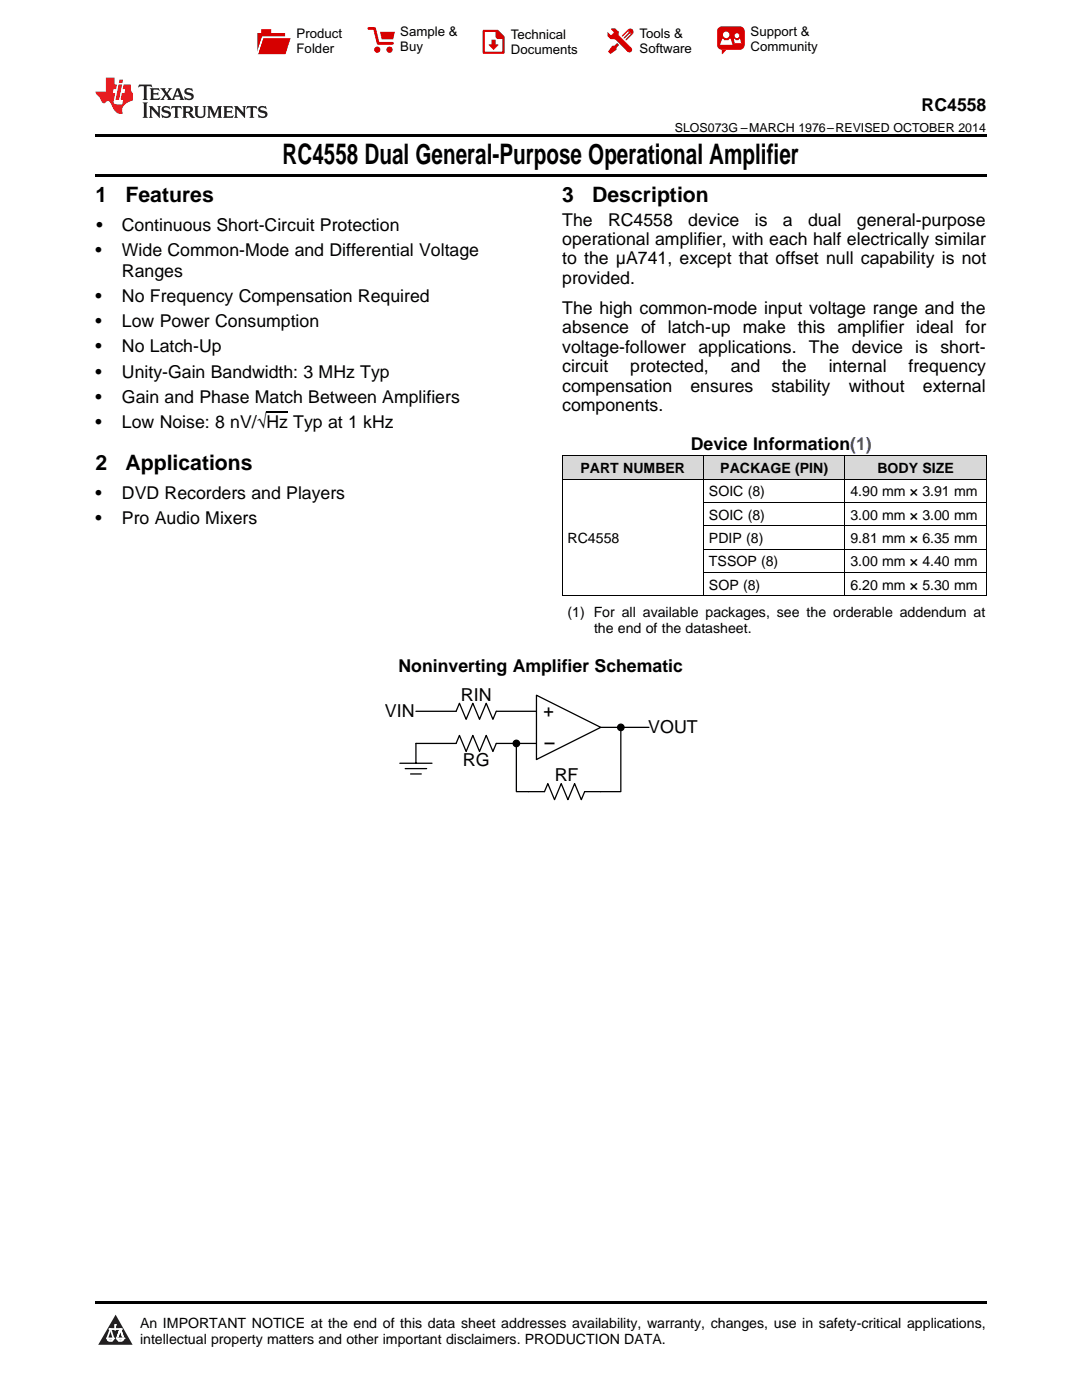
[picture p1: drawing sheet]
<svg xmlns="http://www.w3.org/2000/svg" width="216mm" height="279mm" viewBox="0 0 216 279" stroke-linecap="round" stroke-linejoin="round" font-family="sans-serif">
<defs><g id="words">
<text font-size="5.6" x="56.4" y="32.8">RC4558 Dual General-Purpose Operational Amplifier</text>
<g font-size="4.2">
<text x="19" y="40.4">1</text>
<text x="25" y="40.4">Features</text>
<text x="112.2" y="40.4">3</text>
<text x="118.2" y="40.4">Description</text>
<text x="19" y="93.8">2</text>
<text x="25" y="93.8">Applications</text>
</g>
<g font-size="3.6">
<text x="76.8" y="143">VIN</text>
<text x="92" y="140">RIN</text>
<text x="108.4" y="143.1">+</text>
<text x="129.4" y="146.2">VOUT</text>
<text x="92.3" y="152.8">RG</text>
<text x="110.7" y="155.9">RF</text>
</g>
<g font-size="3.5">
<text x="183.9" y="22.2">RC4558</text>
<text x="19.2" y="46.1">•</text>
<text x="24.3" y="46.1">Continuous Short-Circuit Protection</text>
<text x="112.2" y="45">The</text>
<text x="121.3" y="45">RC4558</text>
<text x="137.3" y="45">device</text>
<text x="150.6" y="45">is</text>
<text x="156.2" y="45">a</text>
<text x="161.2" y="45">dual</text>
<text x="171" y="45">general-purpose</text>
<text x="19" y="51.1">•</text>
<text x="24.3" y="51.1">Wide Common-Mode and Differential Voltage</text>
<text x="112.2" y="48.9">operational amplifier, with each half electrically similar</text>
<text x="112.2" y="52.8">to the μA741, except that offset null capability is not</text>
<text x="24.3" y="55.3">Ranges</text>
<text x="112.2" y="56.7">provided.</text>
<text x="19" y="60.3">•</text>
<text x="19" y="65.3">•</text>
<text x="24.3" y="60.3">No Frequency Compensation Required</text>
<text x="24.3" y="65.3">Low Power Consumption</text>
<text x="112.2" y="62.6">The high common-mode input voltage range and the</text>
<text x="19" y="70.3">•</text>
<text x="24.3" y="70.3">No Latch-Up</text>
<text x="112.2" y="66.5">absence of latch-up make this amplifier ideal for</text>
<text x="112.2" y="70.4">voltage-follower applications. The</text>
<text x="170" y="70.4">device</text>
<text x="182.6" y="70.4">is short-</text>
<text x="19" y="75.4">•</text>
<text x="24.3" y="75.4">Unity-Gain Bandwidth: 3 MHz Typ</text>
<text x="112.2" y="74.3">circuit</text>
<text x="125.8" y="74.3">protected,</text>
<text x="145.8" y="74.3">and</text>
<text x="156.1" y="74.3">the</text>
<text x="165.4" y="74.3">internal</text>
<text x="181.3" y="74.3">frequency</text>
<text x="19" y="80.4">•</text>
<text x="24.3" y="80.4">Gain and Phase Match Between Amplifiers</text>
<text x="112.2" y="78.1">compensation</text>
<text x="112.2" y="82">components.</text>
<text x="137.8" y="78.1">ensures</text>
<text x="154" y="78.1">stability</text>
<text x="169.3" y="78.1">without</text>
<text x="184.1" y="78.1">external</text>
<text x="19" y="85.4">•</text>
<text x="24.3" y="85.4">Low Noise: 8 nV/√Hz Typ at 1 kHz</text>
<text x="137.8" y="89.7">Device Information(1)</text>
<text x="19" y="99.5">•</text>
<text x="24.3" y="99.5">DVD Recorders and Players</text>
<text x="19" y="104.5">•</text>
<text x="24.3" y="104.5">Pro Audio Mixers</text>
<text x="79.5" y="134.1">Noninverting Amplifier Schematic</text>
</g>
<g font-size="2.8">
<text x="115.8" y="94.4">PART NUMBER</text>
<text x="143.7" y="94.4">PACKAGE (PIN)</text>
<text x="175.1" y="94.4">BODY SIZE</text>
<text x="141.5" y="99.1">SOIC (8)</text>
<text x="169.7" y="99.1">4.90 mm × 3.91 mm</text>
<text x="141.5" y="103.7">SOIC (8)</text>
<text x="169.7" y="103.7">3.00 mm × 3.00 mm</text>
<text x="113.2" y="108.4">RC4558</text>
<text x="141.5" y="108.4">PDIP (8)</text>
<text x="141.5" y="113">TSSOP (8)</text>
<text x="169.7" y="108.4">9.81 mm × 6.35 mm</text>
<text x="169.7" y="113">3.00 mm × 4.40 mm</text>
<text x="141.5" y="117.7">SOP (8)</text>
<text x="169.7" y="117.7">6.20 mm × 5.30 mm</text>
<text x="113.2" y="123.2">(1) For all available packages, see the orderable addendum at</text>
<text x="118.5" y="126.4">the end of the datasheet.</text>
<text x="27.9" y="265">An IMPORTANT NOTICE at the end of this data sheet addresses availability, warranty, changes, use in safety-critical applications,</text>
<text x="27.9" y="268.2">intellectual property matters and other important disclaimers. PRODUCTION DATA.</text>
</g>
<g font-size="2.6">
<text x="59.2" y="7.6">Product</text>
<text x="59.2" y="10.6">Folder</text>
<text x="79.9" y="7.3">Sample &amp;</text>
<text x="79.9" y="10.2">Buy</text>
<text x="101.9" y="7.8">Technical</text>
<text x="101.9" y="10.8">Documents</text>
<text x="127.6" y="7.6">Tools &amp;</text>
<text x="127.6" y="10.6">Software</text>
<text x="149.8" y="7.2">Support &amp;</text>
<text x="149.8" y="10.2">Community</text>
</g>
<text font-size="2.5" x="134.7" y="26.3">SLOS073G –MARCH 1976–REVISED OCTOBER 2014</text>
</g></defs>
<g fill="#d8d8d8">
<path d="M112.2 91h28.2v4.7h-28.2z"/>
<path d="M140.4 91h28.2v4.7h-28.2z"/>
<path d="M168.6 91h28.2v4.7h-28.2z"/>
</g>
<path d="M23.1 262.4l3.4 6h-6.9z" fill="#231f20"/>
<path d="M21.4 267.1h1.2l-.3 .5h-.3a.55 .55 0 0 1-.6-.5z" fill-rule="evenodd" fill="#fff"/>
<path d="M21.4 267.1h1.2l-.3 .5h-.3a.55 .55 0 0 1-.6-.5z" fill="none" stroke="#231f20" stroke-width=".34"/>
<path d="M21.4 267.1l1.2 .1-.3 .4h-.5z" fill="none" stroke="#fff" stroke-width=".34"/>
<path d="M23 265.3h.1" fill="none" stroke="#fff" stroke-width=".34"/>
<path d="M23 264.4v.9z" fill="#fff"/>
<path d="M23 264.4v.9z" fill="none" stroke="#fff" stroke-width=".34"/>
<circle cx="23" cy="264.4" r=".17" fill="#fff"/>
<path d="M21.9 265.2h.1" fill="none" stroke="#fff" stroke-width=".34"/>
<path d="M21.9 265.2h2.3z" fill="#fff"/>
<path d="M21.9 265.2h2.3z" fill="none" stroke="#fff" stroke-width=".34"/>
<circle cx="24.2" cy="265.2" r=".17" fill="#fff"/>
<path d="M23.3 267.1h.1" fill="none" stroke="#fff" stroke-width=".34"/>
<path d="M24 265.2l-.7 1.9z" fill="#fff"/>
<path d="M24 265.2l-.7 1.9z" fill="none" stroke="#fff" stroke-width=".34"/>
<path d="M24 265.2l.7 1.9z" fill="#fff"/>
<path d="M24 265.2l.7 1.9z" fill="none" stroke="#fff" stroke-width=".34"/>
<path d="M24.6 267.1h.1" fill="none" stroke="#fff" stroke-width=".34"/>
<circle cx="21.4" cy="267.1" r=".17" fill="#fff"/>
<path d="M22.1 265.2l-.7 1.9z" fill="#fff"/>
<path d="M22.1 265.2l-.7 1.9z" fill="none" stroke="#fff" stroke-width=".34"/>
<path d="M22.1 265.2l.5 1.9z" fill="#fff"/>
<path d="M22.1 265.2l.5 1.9z" fill="none" stroke="#fff" stroke-width=".34"/>
<circle cx="22.6" cy="267.1" r=".17" fill="#fff"/>
<path d="M23.4 267.1h1.3a.65 .65 0 0 1-.7 .5 .65 .65 0 0 1-.6-.5z" fill-rule="evenodd" fill="#fff"/>
<path d="M23.4 267.1h1.3a.65 .65 0 0 1-.7 .5 .65 .65 0 0 1-.6-.5z" fill="none" stroke="#231f20" stroke-width=".34"/>
<path d="M23.4 267.1h1.3l-.4 .5h-.6z" fill="none" stroke="#fff" stroke-width=".34"/>
<path d="M23.3 267.1h.1" fill="none" stroke="#fff" stroke-width=".34"/>
<circle cx="24.7" cy="267.1" r=".17" fill="#fff"/>
<path d="M19 34.8h177.8v.5h-177.8zM19 26.8h177.8v.6h-177.8zM112.2 118.9l.1 .1zM168.5 118.9l.1 .1zM196.7 118.9l.1 .1zM19 259.7h177.8v.5h-177.8z" fill="#000"/>
<path d="M108.6 148.4h2" fill="none" stroke="#000" stroke-width=".36"/>
<g fill="none" stroke="#000" stroke-width=".26">
<path d="M107 138.7l12.9 6.5-12.9 6.4zM79.8 152.3h6.4M80.9 153.4h4.2M81.9 154.5h2.2M83 142h8l.7-1.6 1.3 3.2 1.3-3.2 1.4 3.2 1.3-3.2 1.4 3.2 .6-1.6h8M107 148.4h-8l-.6 1.6-1.4-3.2-1.3 3.2-1.4-3.2-1.3 3.2-1.3-3.2-.7 1.6h-8v3.9M119.9 145.2h9.6M123.9 145.2v12.8h-7.2l-.7 1.6-1.3-3.2-1.4 3.2-1.3-3.2-1.4 3.2-1.3-3.2-.7 1.6h-5.6v-9.6"/>
<circle cx="103" cy="148.4" r=".64"/>
<circle cx="123.9" cy="145.2" r=".64"/>
</g>
<g fill="#000">
<circle cx="103" cy="148.4" r=".64"/>
<circle cx="123.9" cy="145.2" r=".64"/>
</g>
<path d="M112.2 95.6h84.6M112.2 91h84.6M112.2 91v28M140.4 91v28M168.6 91v28M196.8 91v28M112.2 118.9h84.6M140.4 114.2h56.4M140.4 109.6h56.4M140.4 104.9h56.4M140.4 100.3h56.4" fill="none" stroke="#000" stroke-width=".2"/>
<path d="M27.7 16.9l-.1 .6 .6-.3h.5v.2v2.2l-.2 .4h1l-.2-.4v-2.2v-.2h.5l.6 .3-.2-.6zM29.9 17.6l.2 .4v1.6l-.2 .4h1.9l.1-.6a1.09 1.09 0 0 1-1.3 .1v-.6h.6l.4 .2v-.7l-.2 .2h-.8v-.6l.2-.1a1.01 1.01 0 0 1 1 .3l-.1-.6zM32 17.6l.9 1.2-1 1.2h.9l-.2-.3 .5-.7 .5 .7-.3 .3h1.7l-.2-.3 .1-.4h1l.1 .4-.2 .3h1l-.3-.4-.7-2h-.5l-1 2.2-.8-1.1 .9-1.1h-.9l.2 .2-.4 .7-.4-.7 .2-.2zM35.4 18l.4 1h-.8zM37 17.7a.66 .66 0 0 0-.2 .8 .66 .66 0 0 0 .6 .4l.7 .2 .1 .2a.8 .8 0 0 1-.7 .4 .8 .8 0 0 1-.7-.5l.1 .8 .2-.2a.94 .94 0 0 0 1.1 .1 .94 .94 0 0 0 .4-.9 1.48 1.48 0 0 0-1.3-.6v-.4a1.1 1.1 0 0 1 1.2 .2l-.2-.6-.2 .1-.5-.1zM28.5 20.4l.2 .4v2.3l-.2 .4h1l-.2-.4v-2.3l.2-.4zM29.7 21.2l.2 .4v1.5l-.2 .4h.8l-.3-.4 .1-1.3 1.6 1.8v-2l.2-.4h-.7l.2 .2v1.1l-1.2-1.3zM32.5 21.3a.66 .66 0 0 0-.2 .8 .66 .66 0 0 0 .6 .4l.6 .2 .2 .2a.8 .8 0 0 1-.8 .4 .8 .8 0 0 1-.7-.5l.2 .7 .2-.1a.94 .94 0 0 0 1 .1 .94 .94 0 0 0 .5-1 1.47 1.47 0 0 0-1.3-.6l-.1-.3a1.1 1.1 0 0 1 1.3 .2l-.2-.6-.2 .1-.5-.2zM34.3 21.2l-.2 .6a.64 .64 0 0 1 .8-.3v1.6l-.2 .4h1l-.3-.4 .1-1.6a.66 .66 0 0 1 .8 .3l-.2-.6zM36.3 21.2l.3 .4v1.5l-.3 .4h1l-.2-.2v-.7h.5l.1 .1a.8 .8 0 0 0 1.2 .7l-1-1a.62 .62 0 0 0 .6-.5 .62 .62 0 0 0-.6-.7zM37.1 21.5h.1a.48 .48 0 0 1 .6 0 .48 .48 0 0 1 .1 .6l-.2 .1-.6 .1zM38.7 21.2l.2 .2a2.29 2.29 0 0 0 .4 2 1.05 1.05 0 0 0 1.7-.7v-1.3l.2-.2h-.8l.2 .4v1.1a.61 .61 0 0 1-.6 .6 .61 .61 0 0 1-.6-.6v-1.1l.3-.4zM41.3 21.2l.3 .4v1.5l-.3 .4h.8l-.2-.4v-1.4l.8 1.9 .9-1.9v1.4l-.2 .4h.9l-.2-.4v-1.5l.2-.4h-.8l-.7 1.5-.6-1.5zM44.5 21.2l.2 .4v1.5l-.2 .4h1.9l.2-.6a1.1 1.1 0 0 1-1.4 .2v-.7h.6l.4 .2v-.6l-.2 .1-.8 .1v-.6l.2-.1a1.02 1.02 0 0 1 1.1 .2l-.2-.5zM46.7 21.2l.2 .4v1.5l-.2 .4h.8l-.3-.4 .1-1.3 1.6 1.8v-2l.2-.4h-.7l.2 .2v1.1l-1.2-1.3zM49.3 21.2l-.1 .6a.64 .64 0 0 1 .8-.3v1.6l-.3 .4h1l-.2-.4v-1.6a.66 .66 0 0 1 .8 .3l-.1-.6zM51.7 21.3a.66 .66 0 0 0-.2 .7 .66 .66 0 0 0 .7 .5l.6 .2 .1 .2a.8 .8 0 0 1-.7 .4 .8 .8 0 0 1-.7-.5l.1 .7 .2-.1a.94 .94 0 0 0 1.1 .1 .94 .94 0 0 0 .4-1 1.48 1.48 0 0 0-1.2-.6l-.1-.3a1.1 1.1 0 0 1 1.2 .2l-.2-.6-.1 .1-.6-.2z" fill="#231f20"/>
<path d="M21.1 15.5v2.8h-2v.4l.9 .9a.96 .96 0 0 0 1 1 .59 .59 0 0 1 .5-.4 .59 .59 0 0 1 .5 .3l.4 .8a1.61 1.61 0 0 0 2.1 1.3 1.63 1.63 0 0 1 1.1-2.2l.9-.3v-1.5a1.6 1.6 0 0 1-.4-1.7h-1.4l-.2 .9h.5l-.2 .8h-.5l-.2 1v.3h.5l-.2 .9h-.7a.74 .74 0 0 1-1-.6l.3-1.6h-.5l.2-.8h.5l.1-.9h-.4v-1.4zM23.7 16.9l-.7 3h.8l.6-3zM23.8 15.9l-.1 .7h.7l.2-.7z" fill="#ee1d23"/>
<g fill="#d60000">
<path d="M52.1 5.8h2v.8h2.8v4.2h-5.5v-4.2h.7z" fill-rule="evenodd"/>
<path d="M52.4 7.5h5.6l-1 3.3h-5.6z" fill-rule="evenodd"/>
</g>
<path d="M52.4 7.4h5.7l-.1 .1h-5.5l-1.1 3.3z" fill-rule="evenodd" fill="#fff"/>
<path d="M52.4 7.4h5.7l-.1 .1h-5.5l-1.1 3.3z" fill="none" stroke="#fff" stroke-width=".2"/>
<path d="M73.6 5.7h1.1l.7 2.9h2.9" fill="none" stroke="#d60000" stroke-width=".55"/>
<g fill="#d60000">
<path d="M75.8 6.3h3l-.4 1.6h-2.2z" fill-rule="evenodd"/>
<circle cx="75.3" cy="9.9" r=".62"/>
<circle cx="77.7" cy="9.9" r=".62"/>
</g>
<path d="M96.5 6.2h2.7l1.3 1.2v3.1h-4z" fill="none" stroke="#d60000" stroke-width=".44"/>
<g fill="#d60000">
<path d="M98.1 7.9h.8v1h.5l-.9 1.1-1-1v-.1h.6z" fill-rule="evenodd"/>
<path d="M98.9 6.2h.3l1.3 1.2v.4h-1.3l-.3-.4z" fill-rule="evenodd"/>
<path d="M121.9 5.7h.8l.7 .6 .1 .7 2.5 2.5-.8 .8-2.3-2.3-1.1-.2-.6-.6v-.8l.7 .6 .5-.4v-.2l-.5-.5z" fill-rule="evenodd"/>
<path d="M122.2 9.1h.4l.5-.5 .4 .4-.5 .5v.4l-1.2 .9-.5-.5z" fill-rule="evenodd"/>
<path d="M125.3 5.9a.67 .67 0 0 1 .9 0 .67 .67 0 0 1 0 .9z" fill-rule="evenodd"/>
<path d="M125.3 5.9l.9 .9-1.2 1.2h-.2v-.2l1-.9v-.2h-.2l-.9 1h-.2v-.2l.9-1 .1-.2h-.3l-.9 1h-.2v-.2z" fill-rule="evenodd"/>
<circle cx="125.6" cy="9.9" r=".54"/>
</g>
<path d="M123.3 6.3v.7" fill="none" stroke="#d60000" stroke-width=".2"/>
<g fill="#d60000">
<path d="M143.4 5.5l.6-.2h3.6a.95 .95 0 0 1 1 .9v2.8a.95 .95 0 0 1-1 .9h-3.6a.95 .95 0 0 1-.9-.9v-2.8z" fill-rule="evenodd"/>
<path d="M144 9.9h.9l-.7 .9h-.2z" fill-rule="evenodd"/>
</g>
<g fill="#fff">
<path d="M146.6 8.6h1.3z"/>
<path d="M144.1 7.8h.3l.1 .2h.8l.2-.2h.3l.4 1.1h-2.5z" fill-rule="evenodd"/>
<path d="M146.4 7.8h.3l.1 .2h.5l.2-.2h.2l.2 .8h-1.3z" fill-rule="evenodd"/>
<circle cx="144.9" cy="6.9" r=".65"/>
<circle cx="147" cy="7.1" r=".48"/>
</g>
<path d="M53.2 82.3h4.3" fill="none" stroke="#000" stroke-width=".25"/>
<use href="#words"/>
</svg>
